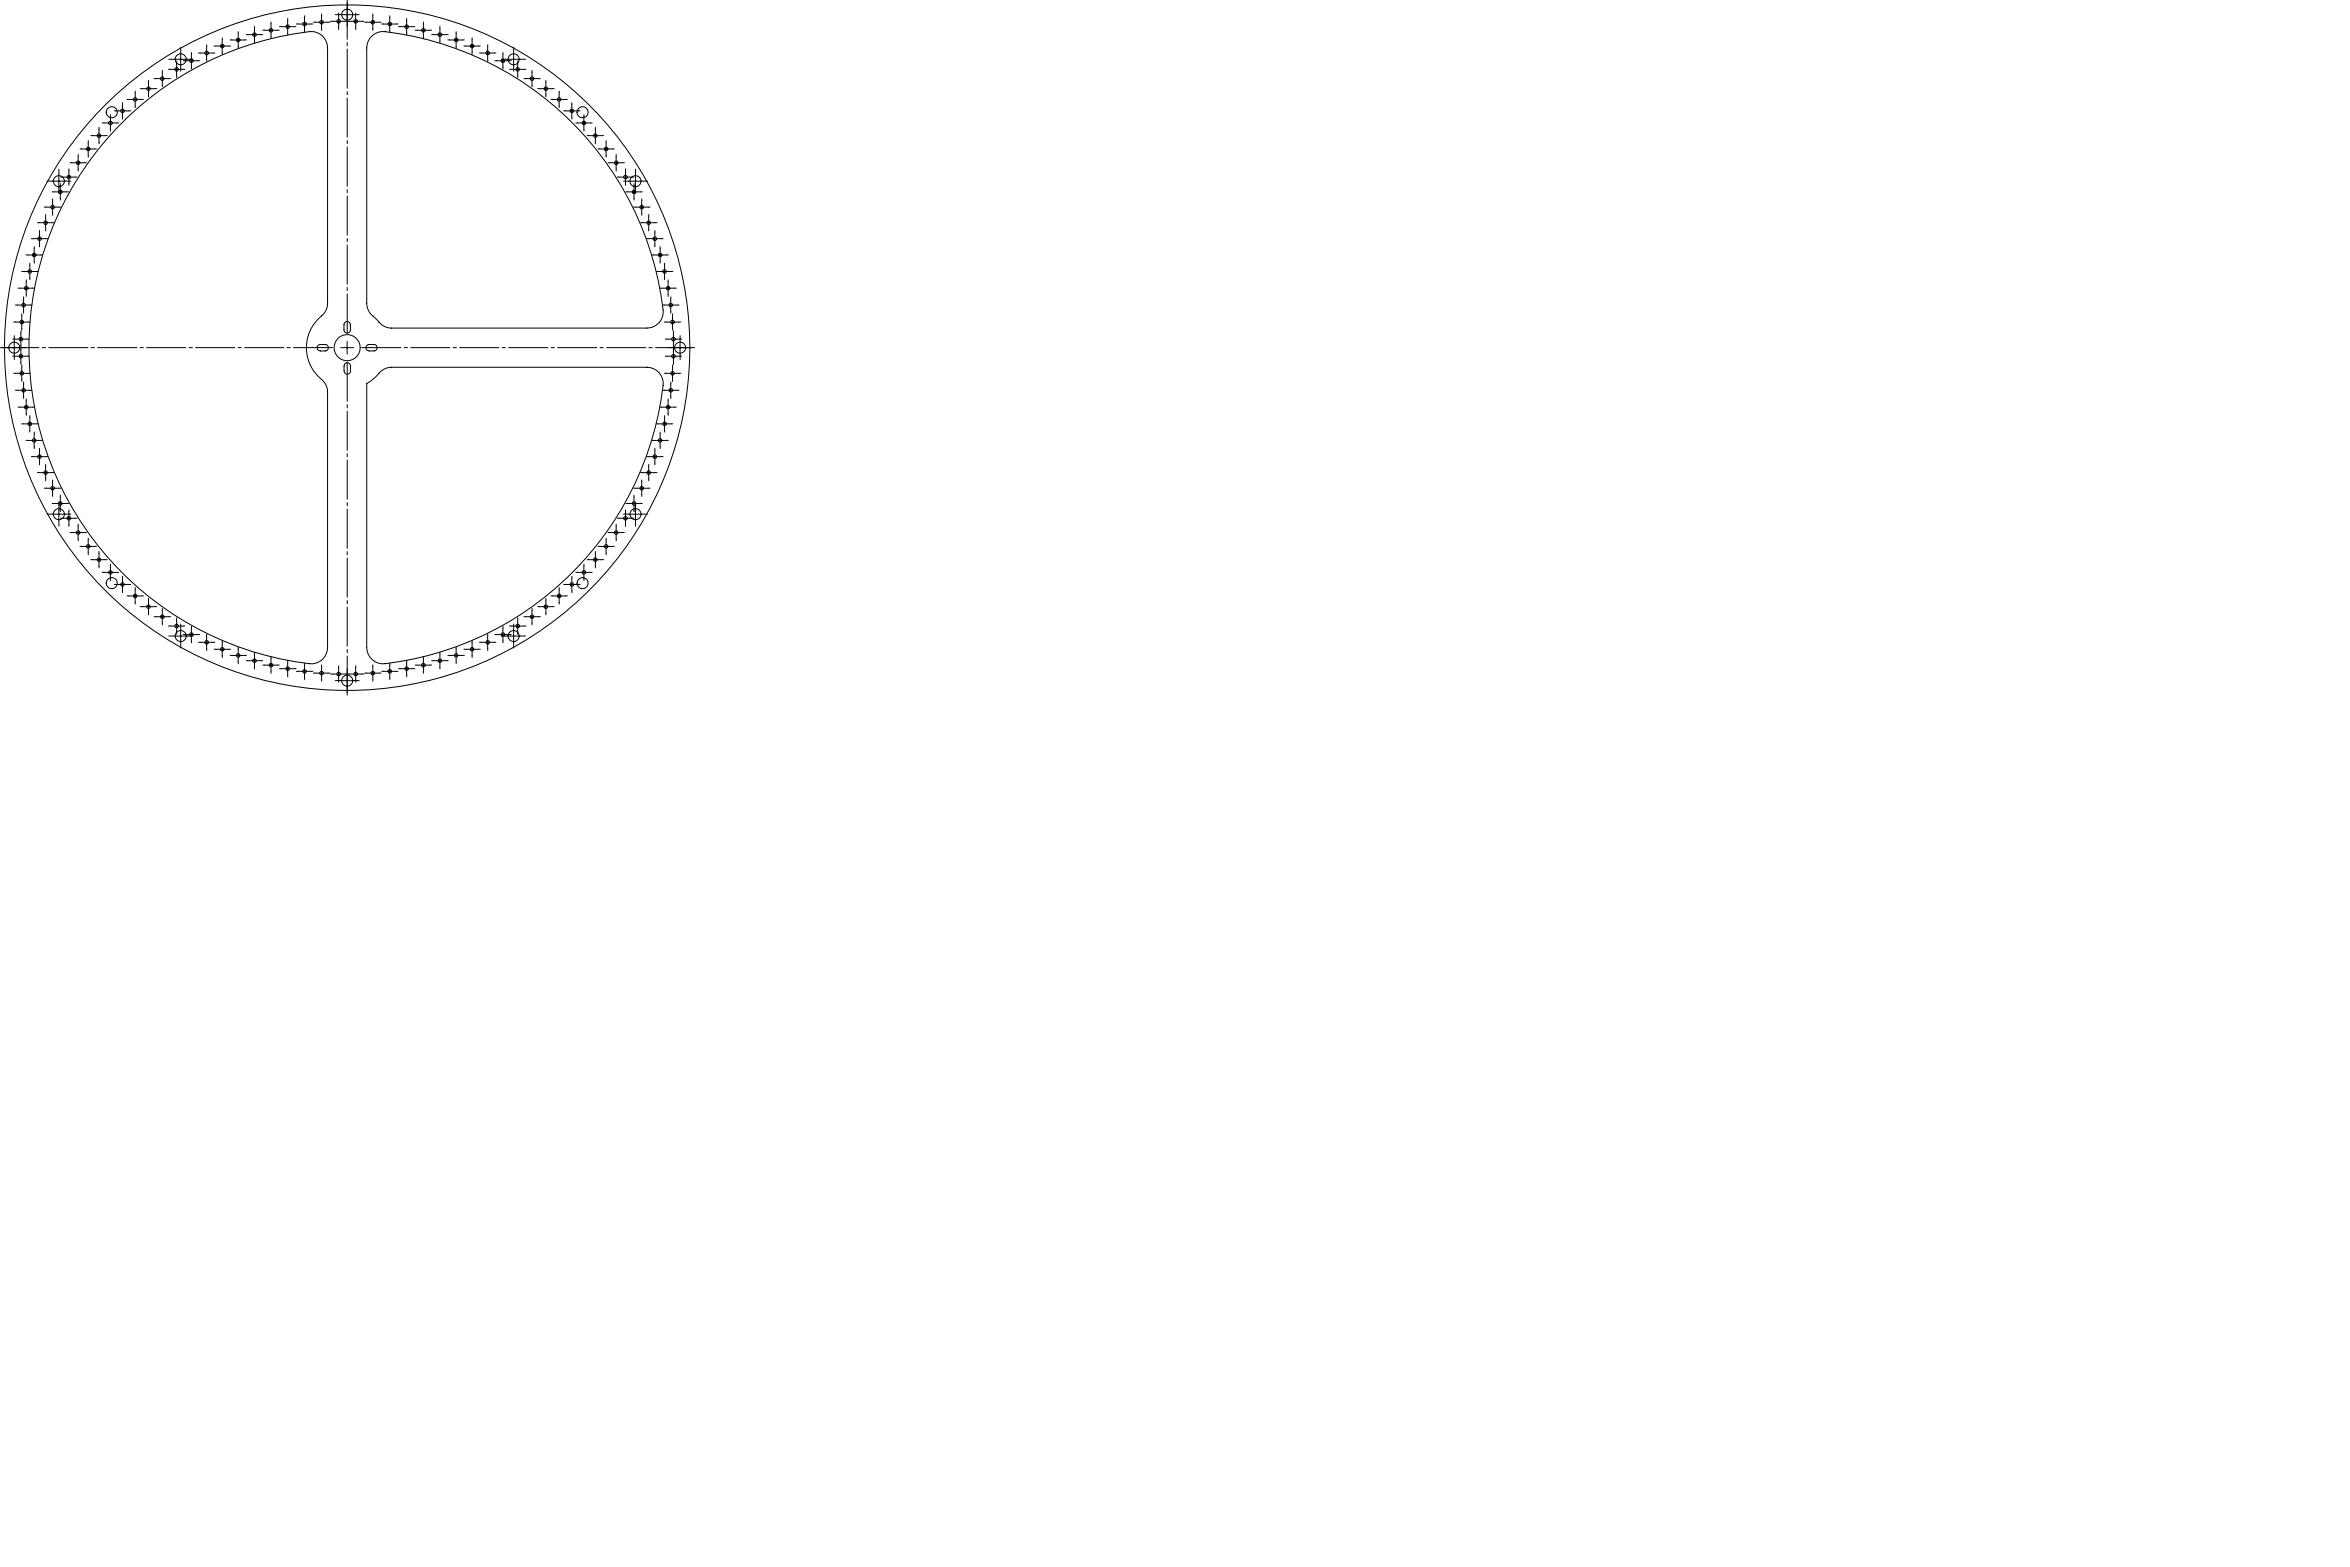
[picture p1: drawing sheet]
<svg xmlns="http://www.w3.org/2000/svg" width="914mm" height="610mm" viewBox="0 0 914 610" stroke-linecap="round" stroke-linejoin="round" font-family="sans-serif">
<path d="M130.1 135.2h-130.2M135.1 130.2v-130.3M140.1 135.2h130.9M135.1 140.2v130.9" fill="none" stroke="#000" stroke-width=".39" stroke-dasharray="15.2 1.3 1.3 1.3" stroke-dashoffset="-.7"/>
<g fill="none" stroke="#000" stroke-width=".39" stroke-dasharray="15.2 1.3 1.3 1.3">
<path d="M80.4 18.1v-.7M84 17.9h-.7M86.5 15.4v-.7M89 17.9h.7M90.2 15.5h-.7M92.7 13v-.7M92.7 18v.7M95.2 15.5h.7M96.5 13.5h-.7M99 11v-.7M99 16v.7M101.5 13.5h.7"/>
<path d="M103 11.7h-.7M105.5 9.2v-.6M105.5 14.2v.7M108 11.7h.7M109.5 10.4h-.7M112 7.9v-.7M112 12.9v.7M114.5 10.4h.7M116 9.3h-.7M118.5 6.8v-.7M118.5 11.8v.7M121 9.3h.7"/>
<path d="M122.6 8.6h-.7M125.1 6.1v-.7M125.1 11.1v.7M127.6 8.6h.7M129.3 8.3h-.7M131.8 5.8v-.7M131.8 10.8v.7M132.6 5.7h-2.2M134.3 8.3h.7M135.1 3.2v-2.2M135.1 8.2v2.2M135.9 8.3h-.7"/>
<path d="M137.6 5.7h2.2M138.4 5.8v-.7M138.4 10.8v.7M140.9 8.3h.7M142.6 8.6h-.7M145.1 6.1v-.7M145.1 11.1v.7M147.6 8.6h.7M149.2 9.3h-.7M151.7 6.8v-.7M151.7 11.8v.7M154.2 9.3h.7"/>
<path d="M155.7 10.4h-.7M158.2 7.9v-.7M158.2 12.9v.7M160.7 10.4h.7M162.2 11.7h-.6M164.7 9.2v-.6M164.7 14.2v.7M167.2 11.7h.7M168.7 13.5h-.7M171.2 11v-.7M171.2 16v.7M173.7 13.5h.7"/>
<path d="M175 15.5h-.7M177.5 13v-.7M177.5 18v.7M180 15.5h.7M181.2 17.9h-.7M183.7 15.4v-.7M186.2 17.9h.7M189.8 18.1v-.7M50.1 38.7h-.7M52.6 36.2v-.7M55.1 38.7h.7M55.3 34.5h-.7"/>
<path d="M57.8 32v-.7M57.8 37v.7M60.3 34.5h.7M60.7 30.6h-.7M63.2 28.1v-.7M63.2 33.1v.7M65.7 30.6h.7M66.2 27h-.7M67.8 23.1h-2.1M68.7 24.5v-.7M68.7 29.5v.7M70.3 20.6v-2.2"/>
<path d="M70.3 25.6v2.1M71.2 27h.7M72 23.6h-.7M72.8 23.1h2.2M74.5 21.1v-.7M74.5 26.1v.7M77 23.6h.7M77.9 20.6h-.7M80.4 23.1v.7M82.9 20.6h.7M86.5 20.4v.7M183.7 20.4v.7"/>
<path d="M187.3 20.6h-.7M189.8 23.1v.7M192.3 20.6h.7M193.2 23.6h-.7M195.7 21.1v-.7M195.7 26.1v.7M197.4 23.1h-2.2M198.2 23.6h.7M199 27h-.7M199.9 20.6v-2.2M199.9 25.6v2.1M201.5 24.5v-.7"/>
<path d="M201.5 29.5v.7M202.4 23.1h2.1M204 27h.7M204.5 30.6h-.7M207 28.1v-.7M207 33.1v.7M209.5 30.6h.7M209.9 34.5h-.7M212.4 32v-.7M212.4 37v.7M214.9 34.5h.7M215.1 38.7h-.7"/>
<path d="M217.6 36.2v-.7M220.1 38.7h.7M31.8 57.9h-.7M34.3 55.4v-.7M36 52.8h-.7M36.8 57.9h.7M38.5 50.3v-.7M38.5 55.3v.7M40.5 47.8h-.7M41 52.8h.7M43 45.3v-.7M43 50.3v.7"/>
<path d="M45.2 43.1h-.7M45.5 47.8h.7M47.7 40.6v-.7M47.7 45.6v.7M50.2 43.1h.7M52.6 41.2v.7M217.6 41.2v.7M220 43.1h-.7M222.5 40.6v-.7M222.5 45.6v.7M224.7 47.8h-.7M225 43.1h.7"/>
<path d="M227.2 45.3v-.7M227.2 50.3v.7M229.2 52.8h-.7M229.7 47.8h.7M231.7 50.3v-.7M231.7 55.3v.7M233.4 57.9h-.7M234.2 52.8h.7M235.9 55.4v-.7M238.4 57.9h.7M20.4 70.5h-2.1M20.5 78.1v-.7"/>
<path d="M21 74.6h-.7M22.9 68v-2.2M22.9 73v2.1M23.5 72.1v-.7M23.5 77.1v.7M24.3 68.9h-.7M25.4 70.5h2.2M26 74.6h.7M26.8 66.4v-.7M26.8 71.4v.7M27.9 63.3h-.7M29.3 68.9h.7"/>
<path d="M30.4 60.8v-.7M30.4 65.8v.7M32.9 63.3h.7M34.3 60.4v.7M235.9 60.4v.7M237.3 63.3h-.7M239.8 60.8v-.7M239.8 65.8v.7M240.9 68.9h-.7M242.3 63.3h.7M243.4 66.4v-.7M243.4 71.4v.7"/>
<path d="M244.2 74.6h-.7M244.8 70.5h-2.2M245.9 68.9h.7M246.7 72.1v-.7M246.7 77.1v.7M247.3 68v-2.2M247.3 73v2.1M249.2 74.6h.7M249.7 78.1v-.7M249.8 70.5h2.1M10.8 99.2h-.7M12.9 92.8h-.7"/>
<path d="M13.3 96.7v-.7M15.3 86.6h-.7M15.4 90.3v-.7M15.4 95.3v.7M15.8 99.2h.7M17.8 84.1v-.7M17.8 89.1v.7M17.9 92.8h.7M18 80.6h-.7M20.3 86.6h.7M20.5 83.1v.7M23 80.6h.7"/>
<path d="M247.2 80.6h-.7M249.7 83.1v.7M249.9 86.6h-.7M252.2 80.6h.7M252.3 92.8h-.7M252.4 84.1v-.7M252.4 89.1v.7M254.4 99.2h-.7M254.8 90.3v-.7M254.8 95.3v.7M254.9 86.6h.7M256.9 96.7v-.7"/>
<path d="M257.3 92.8h.7M259.4 99.2h.7M6.7 118.7h-.7M7.7 112.1h-.7M9.1 105.6h-.7M9.2 116.2v-.7M10.2 109.6v-.7M10.2 114.6v.7M11.6 103.1v-.7M11.6 108.1v.7M11.7 118.7h.7M12.7 112.1h.7"/>
<path d="M13.3 101.7v.7M14.1 105.6h.7M256.1 105.6h-.7M256.9 101.7v.7M257.5 112.1h-.7M258.5 118.7h-.7M258.6 103.1v-.7M258.6 108.1v.7M260 109.6v-.7M260 114.6v.7M261 116.2v-.7M261.1 105.6h.7"/>
<path d="M262.5 112.1h.7M263.5 118.7h.7M3.1 135.2h-2.2M5.6 132.7v-2.1M5.6 137.7v2.2M5.6 131.9h-.7M5.6 138.6h-.7M6 125.3h-.7M8.1 135.2h2.1M8.1 129.4v-.7M8.1 134.4v.7M8.1 136.1v-.7"/>
<path d="M8.5 122.8v-.7M8.5 127.8v.7M9.2 121.2v.7M10.6 131.9h.7M10.6 138.6h.7M11 125.3h.7M259.2 125.3h-.7M259.6 131.9h-.7M259.6 138.6h-.7M261 121.2v.7M261.7 122.8v-.7M261.7 127.8v.7"/>
<path d="M262.1 129.4v-.7M262.1 134.4v.7M262.1 136.1v-.7M262.1 135.2h-2.1M264.2 125.3h.7M264.6 131.9h.7M264.6 138.6h.7M264.6 132.7v-2.1M264.6 137.7v2.2M267.1 135.2h2.2M6 145.2h-.7M6.7 151.8h-.7"/>
<path d="M7.7 158.4h-.7M8.1 141.1v.7M8.5 142.7v-.7M8.5 147.7v.7M9.2 149.3v-.7M9.2 154.3v.7M10.2 155.9v-.7M11 145.2h.7M11.7 151.8h.7M12.7 158.4h.7M257.5 158.4h-.7M258.5 151.8h-.7"/>
<path d="M259.2 145.2h-.7M260 155.9v-.7M261 149.3v-.7M261 154.3v.7M261.7 142.7v-.7M261.7 147.7v.7M262.1 141.1v.7M262.5 158.4h.7M263.5 151.8h.7M264.2 145.2h.7M9.1 164.9h-.7M10.2 160.9v.7"/>
<path d="M10.8 171.3h-.7M11.6 162.4v-.7M11.6 167.4v.7M12.9 177.6h-.7M13.3 168.8v-.7M13.3 173.8v.7M14.1 164.9h.7M15.4 175.1v-.7M15.8 171.3h.7M17.9 177.6h.7M252.3 177.6h-.7M254.4 171.3h-.7"/>
<path d="M254.8 175.1v-.7M256.1 164.9h-.7M256.9 168.8v-.7M256.9 173.8v.7M257.3 177.6h.7M258.6 162.4v-.7M258.6 167.4v.7M259.4 171.3h.7M260 160.9v.7M261.1 164.9h.7M15.3 183.8h-.7M15.4 180.1v.7"/>
<path d="M17.8 181.3v-.7M17.8 186.3v.7M18 189.9h-.7M20.3 183.8h.7M20.5 187.4v-.7M20.5 192.4v.7M21 195.8h-.7M22.9 197.5v-2.1M23 189.9h.7M23.5 193.3v-.7M23.5 198.3v.7M26 195.8h.7"/>
<path d="M26.8 199.1v-.7M243.4 199.1v-.7M244.2 195.8h-.7M246.7 193.3v-.7M246.7 198.3v.7M247.2 189.9h-.7M247.3 197.5v-2.1M249.2 195.8h.7M249.7 187.4v-.7M249.7 192.4v.7M249.9 183.8h-.7M252.2 189.9h.7"/>
<path d="M252.4 181.3v-.7M252.4 186.3v.7M254.8 180.1v.7M254.9 183.8h.7M20.4 200h-2.1M22.9 202.5v2.2M24.3 201.6h-.7M25.4 200h2.2M26.8 204.1v.7M27.9 207.2h-.7M29.3 201.6h.7M30.4 204.7v-.7"/>
<path d="M30.4 209.7v.7M31.8 212.6h-.7M32.9 207.2h.7M34.3 210.1v-.7M34.3 215.1v.7M36 217.7h-.7M36.8 212.6h.7M38.5 215.2v-.7M41 217.7h.7M229.2 217.7h-.7M231.7 215.2v-.7M233.4 212.6h-.7"/>
<path d="M234.2 217.7h.7M235.9 210.1v-.7M235.9 215.1v.7M237.3 207.2h-.7M238.4 212.6h.7M239.8 204.7v-.7M239.8 209.7v.7M240.9 201.6h-.7M242.3 207.2h.7M243.4 204.1v.7M244.8 200h-2.2M245.9 201.6h.7"/>
<path d="M247.3 202.5v2.2M249.8 200h2.1M38.5 220.2v.7M40.5 222.7h-.7M43 220.2v-.7M43 225.2v.7M45.2 227.4h-.7M45.5 222.7h.7M47.7 224.9v-.7M47.7 229.9v.7M50.1 231.8h-.7M50.2 227.4h.7"/>
<path d="M52.6 229.3v-.7M52.6 234.3v.7M55.1 231.8h.7M55.3 236h-.7M57.8 233.5v-.7M57.8 238.5v.7M60.3 236h.7M60.7 239.9h-.7M63.2 237.4v-.7M65.7 239.9h.7M204.5 239.9h-.7M207 237.4v-.7"/>
<path d="M209.5 239.9h.7M209.9 236h-.7M212.4 233.5v-.7M212.4 238.5v.7M214.9 236h.7M215.1 231.8h-.7M217.6 229.3v-.7M217.6 234.3v.7M220 227.4h-.7M220.1 231.8h.7M222.5 224.9v-.7M222.5 229.9v.7"/>
<path d="M224.7 222.7h-.7M225 227.4h.7M227.2 220.2v-.7M227.2 225.2v.7M229.7 222.7h.7M231.7 220.2v.7M63.2 242.4v.7M66.2 243.5h-.7M67.8 247.4h-2.1M68.7 241v-.7M68.7 246v.7M70.3 244.9v-2.1"/>
<path d="M70.3 249.9v2.2M71.2 243.5h.7M72 246.8h-.7M72.8 247.4h2.2M74.5 244.3v-.6M74.5 249.3v.7M77 246.8h.7M77.9 249.9h-.7M80.4 247.4v-.7M80.4 252.4v.7M82.9 249.9h.7M84 252.6h-.7"/>
<path d="M86.5 250.1v-.7M86.5 255.1v.7M89 252.6h.7M90.2 255h-.7M92.7 252.5v-.7M92.7 257.5v.7M95.2 255h.7M96.5 257h-.7M99 254.5v-.7M99 259.5v.7M101.5 257h.7M103 258.7h-.7"/>
<path d="M105.5 256.2v-.7M108 258.7h.7M112 257.6v-.7M118.5 258.7v-.7M125.1 259.3v-.7M131.8 259.7v-.7M138.4 259.7v-.7M145.1 259.3v-.7M151.7 258.7v-.7M158.2 257.6v-.7M162.2 258.7h-.6M164.7 256.2v-.7"/>
<path d="M167.2 258.7h.7M168.7 257h-.7M171.2 254.5v-.7M171.2 259.5v.7M173.7 257h.7M175 255h-.7M177.5 252.5v-.7M177.5 257.5v.7M180 255h.7M181.2 252.6h-.7M183.7 250.1v-.7M183.7 255.1v.7"/>
<path d="M186.2 252.6h.7M187.3 249.9h-.7M189.8 247.4v-.7M189.8 252.4v.7M192.3 249.9h.7M193.2 246.8h-.7M195.7 244.3v-.6M195.7 249.3v.7M197.4 247.4h-2.2M198.2 246.8h.7M199 243.5h-.7M199.9 244.9v-2.1"/>
<path d="M199.9 249.9v2.2M201.5 241v-.7M201.5 246v.7M202.4 247.4h2.1M204 243.5h.7M207 242.4v.7M105.5 261.2v.7M109.5 260.1h-.7M112 262.6v.7M114.5 260.1h.7M116 261.2h-.7M118.5 263.7v.7"/>
<path d="M121 261.2h.7M122.6 261.8h-.7M125.1 264.3v.7M127.6 261.8h.7M129.3 262.2h-.7M131.8 264.7v.7M132.6 264.8h-2.2M134.3 262.2h.7M135.1 262.3v-2.2M135.1 267.3v2.1M135.9 262.2h-.7M137.6 264.8h2.2"/>
<path d="M138.4 264.7v.7M140.9 262.2h.7M142.6 261.8h-.7M145.1 264.3v.7M147.6 261.8h.7M149.2 261.2h-.7M151.7 263.7v.7M154.2 261.2h.7M155.7 260.1h-.7M158.2 262.6v.7M160.7 260.1h.7M164.7 261.2v.7"/>
</g>
<g fill="none" stroke="#000" stroke-width=".39">
<path d="M80.4 18.1v5M84 17.9h5M86.5 15.4v5M90.2 15.6h5M92.7 13.1v4.9M96.5 13.5h5M99 11v5M102.9 11.8h5M105.4 9.3v5M109.4 10.4h5M111.9 7.9v5M116 9.3h5"/>
<path d="M118.5 6.8v5.1M122.6 8.6h5M125.1 6.1v5M129.3 8.3h5M131.8 5.8v5M132.6 5.7h5M135.1 3.2v5M135.9 8.3h5M138.4 5.8v5M142.6 8.6h4.9M144.9 13.9a6.3 6.3 0 0 1 4.9-1.6 123.6 123.6 0 0 1 108.3 109.6 6.3 6.3 0 0 1-6.4 5.7h-99.3a8.4 8.4 0 0 1-6.4-3.8 7.2 7.2 0 0 1-3.3-5.8v-99.4a6.4 6.4 0 0 1 2.2-4.7zM145.1 6.1v5"/>
<path d="M149.2 9.3h5M151.7 6.8v5.1M155.7 10.4h5M158.2 7.9v5M162.2 11.8h5M164.7 9.3v5M168.7 13.5h4.9M171.2 11v5M175 15.6h5M177.5 13.1v4.9M181.2 17.9h5M183.7 15.4v5"/>
<path d="M189.8 18.1v5M50.1 38.7h5M52.6 36.2v5M55.3 34.5h5M57.8 32v5M60.6 30.6h5.1M63.1 28.1v5M66.2 27h5M67.8 23.1h5M68.7 24.5v5M70.3 20.6v5M72 23.6h5"/>
<path d="M74.5 21.1v5M77.9 20.6h5M187.3 20.6h5M193.2 23.6h5M195.7 21.1v5M197.3 23.1h5.1M198.9 27h5M199.8 20.6v5M201.4 24.5v5M204.5 30.6h5M207 28.1v5M209.9 34.5h5"/>
<path d="M212.4 32v5M215.1 38.7h5M217.6 36.2v5M31.8 58h5M34.3 55.5v4.9M36 52.8h5M38.5 50.3v5M40.5 47.8h5M43 45.3v5M45.2 43.1h5M47.7 40.6v5M49.4 45.9a122.7 122.7 0 0 1 72.3-33.6 6.3 6.3 0 0 1 5.8 6.3v99.4a6.1 6.1 0 0 1-2.4 4.9 16 16 0 0 0 .5 25.2l1.3 1.7 .6 2.7v99.4a6.3 6.3 0 0 1-7.1 6.3 123.8 123.8 0 0 1-102.7-83.7 123.8 123.8 0 0 1 31.7-128.6z"/>
<path d="M220 43.1h5M222.5 40.6v5M224.7 47.8h5M227.2 45.3v5M229.2 52.8h4.9M231.7 50.3v5M233.3 58h5M235.8 55.5v4.9M20.4 70.5h5M20.5 78.1v5M21 74.6h5M22.9 68v5"/>
<path d="M23.5 72.1v5.1M24.3 68.9h5M26.8 66.4v5M27.9 63.3h5M30.4 60.8v5M237.2 63.3h5.1M239.7 60.8v5M240.9 68.9h5M243.4 66.4v5M244.2 74.6h5M244.8 70.5h5M246.7 72.1v5.1"/>
<path d="M247.3 68v5M249.7 78.1v5M10.8 99.2h5M12.9 92.9h5M13.3 96.7v5M15.2 86.6h5M15.4 90.3v5.1M17.7 84.2v4.9M18 80.6h5M247.2 80.6h5M249.9 86.6h5M252.3 92.9h5"/>
<path d="M252.4 84.2v4.9M254.4 99.2h5M254.8 90.3v5.1M256.9 96.7v5M6.7 118.7h5M7.7 112.1h5M9.1 105.6h5M9.2 116.2v5M10.2 109.6v5M11.6 103.1v5M256.1 105.6h5M257.5 112.1h5"/>
<path d="M258.5 118.7h5M258.6 103.1v5M260 109.6v5M261 116.2v5M3 135.3h5M5.5 132.8v5M5.6 131.9h5M5.6 138.6h5M6 125.3h5M8.1 129.4v5M8.1 136.1v5M8.5 122.8v5"/>
<path d="M123.8 134.4a4.1 4.1 0 0 1 3.2-.3 1.28 1.28 0 0 1 .8 1.4 1.28 1.28 0 0 1-1.3 1h-1.9a1.26 1.26 0 0 1-1.1-.8 1.26 1.26 0 0 1 .3-1.3zM132.6 135.3h5M134.2 125.4a1.26 1.26 0 0 1 1.4-.2 1.26 1.26 0 0 1 .7 1.1v2a1.25 1.25 0 0 1-1.2 1.3 1.25 1.25 0 0 1-1.3-1.3v-2zM135.1 132.8v5M142.7 134.4a4.1 4.1 0 0 1 3.3-.3 1.27 1.27 0 0 1 .8 1.4 1.27 1.27 0 0 1-1.2 1h-2a1.28 1.28 0 0 1-1.1-.8 1.28 1.28 0 0 1 .2-1.3zM259.2 125.3h5M259.5 131.9h5M259.5 138.6h5M261.7 122.8v5M262 129.4v5M262 136.1v5M262.1 135.3h5"/>
<path d="M264.6 132.8v5M6 145.2h5M6.7 151.8h5M7.7 158.4h5M8.5 142.7v5M9.2 149.3v5M10.2 155.9v5M134.2 141.5a1.26 1.26 0 0 1 1.4-.3 1.26 1.26 0 0 1 .8 1.1v2a1.25 1.25 0 0 1-1.3 1.3 1.25 1.25 0 0 1-1.2-1.3v-2zM142.7 149.2a21.7 21.7 0 0 0 5.7-4.9l1.9-1.1 2.1-.3h99.3a6.4 6.4 0 0 1 6.3 7.1 123.6 123.6 0 0 1-109.5 108.2 6.4 6.4 0 0 1-5.8-6.3zM257.5 158.4h5M258.5 151.8h5M259.2 145.2h5"/>
<path d="M260 155.9v5M261 149.3v5M261.7 142.7v5M9.1 164.9h5M10.8 171.3h5M11.6 162.4v5M12.9 177.7h5M13.3 168.8v5M15.4 175.2v5M252.3 177.7h5M254.4 171.3h5M254.8 175.2v5"/>
<path d="M256.1 164.9h5M256.9 168.8v5M258.6 162.4v5M15.2 183.9h5M17.7 181.4v5M18 189.9h5M20.5 187.4v5M21 195.9h5M22.9 197.5v5M23.5 193.4v5M26.8 199.1v5M243.4 199.1v5"/>
<path d="M244.2 195.9h5M246.7 193.4v5M247.2 189.9h5M247.3 197.5v5M249.7 187.4v5M249.9 183.9h5M252.4 181.4v5M20.4 200h5M24.3 201.6h5M27.9 207.2h5M30.4 204.7v5M31.8 212.6h5"/>
<path d="M34.3 210.1v5M36 217.7h5M38.5 215.2v5M229.2 217.7h4.9M231.7 215.2v5M233.3 212.6h5M235.8 210.1v5M237.2 207.2h5.1M239.7 204.7v5M240.9 201.6h5M244.8 200h5M40.5 222.7h5"/>
<path d="M43 220.2v5M45.2 227.4h5M47.7 224.9v5M50.1 231.8h5M52.6 229.3v5M55.3 236h5M57.8 233.5v5M60.6 239.9h5.1M63.1 237.4v5M204.5 239.9h5M207 237.4v5M209.9 236h5"/>
<path d="M212.4 233.5v5M215.1 231.8h5M217.6 229.3v5M220 227.4h5M222.5 224.9v5M224.7 222.7h5M227.2 220.2v5M66.2 243.6h5M67.8 247.4h5M68.7 241.1v4.9M70.3 244.9v5M72 246.9h5"/>
<path d="M74.5 244.4v5M77.9 249.9h5M80.4 247.4v5M84 252.6h5M86.5 250.1v5M90.2 255h5M92.7 252.5v5M96.5 257h5M99 254.5v5M102.9 258.8h5M105.4 256.3v4.9M111.9 257.6v5"/>
<path d="M118.5 258.7v5M125.1 259.4v5M131.8 259.7v5M138.4 259.7v5M145.1 259.4v5M151.7 258.7v5M158.2 257.6v5M162.2 258.8h5M164.7 256.3v4.9M168.7 257h4.9M171.2 254.5v5M175 255h5"/>
<path d="M177.5 252.5v5M181.2 252.6h5M183.7 250.1v5M187.3 249.9h5M189.8 247.4v5M193.2 246.9h5M195.7 244.4v5M197.3 247.4h5.1M198.9 243.6h5M199.8 244.9v5M201.4 241.1v4.9M109.4 260.1h5"/>
<path d="M116 261.2h5M122.6 261.9h5M129.3 262.2h5M132.6 264.8h5M135.1 262.3v5M135.9 262.2h5M142.6 261.9h4.9M149.2 261.2h5M155.7 260.1h5"/>
<circle cx="86.5" cy="17.9" r=".7"/>
<circle cx="92.7" cy="15.5" r=".71"/>
<circle cx="99" cy="13.5" r=".69"/>
<circle cx="105.4" cy="11.8" r=".71"/>
<circle cx="111.9" cy="10.4" r=".7"/>
<circle cx="118.5" cy="9.4" r=".7"/>
<circle cx="125.1" cy="8.6" r=".69"/>
<circle cx="131.8" cy="8.3" r=".7"/>
<circle cx="135.1" cy="5.7" r="2.15"/>
<circle cx="138.4" cy="8.3" r=".7"/>
<circle cx="145" cy="8.6" r=".69"/>
<circle cx="151.7" cy="9.4" r=".7"/>
<circle cx="158.2" cy="10.4" r=".7"/>
<circle cx="164.7" cy="11.8" r=".7"/>
<circle cx="171.2" cy="13.5" r=".69"/>
<circle cx="177.5" cy="15.5" r=".71"/>
<circle cx="183.7" cy="17.9" r=".7"/>
<circle cx="52.6" cy="38.7" r=".71"/>
<circle cx="57.8" cy="34.5" r=".69"/>
<circle cx="63.2" cy="30.6" r=".7"/>
<circle cx="68.7" cy="27" r=".71"/>
<circle cx="70.3" cy="23.1" r="2.15"/>
<circle cx="74.5" cy="23.6" r=".7"/>
<circle cx="80.4" cy="20.6" r=".71"/>
<circle cx="189.8" cy="20.6" r=".71"/>
<circle cx="195.7" cy="23.6" r=".7"/>
<circle cx="199.9" cy="23.1" r="2.15"/>
<circle cx="201.4" cy="27" r=".71"/>
<circle cx="207" cy="30.6" r=".7"/>
<circle cx="212.4" cy="34.5" r=".69"/>
<circle cx="217.6" cy="38.7" r=".71"/>
<circle cx="34.3" cy="57.9" r=".71"/>
<circle cx="38.5" cy="52.8" r=".69"/>
<circle cx="43" cy="47.8" r=".7"/>
<circle cx="43.5" cy="43.7" r="2.16"/>
<circle cx="47.7" cy="43.1" r=".71"/>
<circle cx="222.5" cy="43.1" r=".71"/>
<circle cx="226.7" cy="43.7" r="2.16"/>
<circle cx="227.2" cy="47.8" r=".7"/>
<circle cx="231.7" cy="52.8" r=".69"/>
<circle cx="235.8" cy="58" r=".71"/>
<circle cx="22.9" cy="70.5" r="2.16"/>
<circle cx="23.5" cy="74.7" r=".7"/>
<circle cx="26.8" cy="68.9" r=".69"/>
<circle cx="30.4" cy="63.3" r=".7"/>
<circle cx="239.8" cy="63.3" r=".7"/>
<circle cx="243.4" cy="68.9" r=".69"/>
<circle cx="246.7" cy="74.7" r=".7"/>
<circle cx="247.3" cy="70.5" r="2.15"/>
<circle cx="13.3" cy="99.2" r=".71"/>
<circle cx="15.4" cy="92.9" r=".69"/>
<circle cx="17.8" cy="86.7" r=".7"/>
<circle cx="20.5" cy="80.6" r=".7"/>
<circle cx="249.7" cy="80.6" r=".7"/>
<circle cx="252.4" cy="86.7" r=".7"/>
<circle cx="254.8" cy="92.9" r=".69"/>
<circle cx="256.9" cy="99.2" r=".71"/>
<circle cx="9.2" cy="118.7" r=".7"/>
<circle cx="10.2" cy="112.1" r=".7"/>
<circle cx="11.6" cy="105.6" r=".7"/>
<circle cx="258.6" cy="105.6" r=".7"/>
<circle cx="260" cy="112.1" r=".7"/>
<circle cx="261" cy="118.7" r=".7"/>
<circle cx="5.5" cy="135.3" r="2.15"/>
<circle cx="8.1" cy="138.6" r=".7"/>
<circle cx="8.1" cy="132" r=".7"/>
<circle cx="8.5" cy="125.3" r=".71"/>
<circle cx="135.1" cy="135.3" r="5.1"/>
<circle cx="135.1" cy="135.3" r="133.3"/>
<circle cx="261.7" cy="125.3" r=".71"/>
<circle cx="262" cy="138.6" r=".7"/>
<circle cx="262" cy="131.9" r=".7"/>
<circle cx="264.6" cy="135.3" r="2.15"/>
<circle cx="8.5" cy="145.2" r=".71"/>
<circle cx="9.2" cy="151.8" r=".7"/>
<circle cx="10.2" cy="158.4" r=".7"/>
<circle cx="260" cy="158.4" r=".7"/>
<circle cx="261" cy="151.8" r=".7"/>
<circle cx="261.7" cy="145.2" r=".71"/>
<circle cx="11.6" cy="164.9" r=".69"/>
<circle cx="13.3" cy="171.3" r=".71"/>
<circle cx="15.4" cy="177.6" r=".7"/>
<circle cx="254.8" cy="177.6" r=".7"/>
<circle cx="256.9" cy="171.3" r=".71"/>
<circle cx="258.6" cy="164.9" r=".69"/>
<circle cx="17.7" cy="183.9" r=".71"/>
<circle cx="20.5" cy="189.9" r=".7"/>
<circle cx="23.5" cy="195.9" r=".7"/>
<circle cx="246.7" cy="195.9" r=".7"/>
<circle cx="249.7" cy="189.9" r=".7"/>
<circle cx="252.4" cy="183.9" r=".71"/>
<circle cx="22.9" cy="200" r="2.16"/>
<circle cx="26.8" cy="201.6" r=".69"/>
<circle cx="30.4" cy="207.2" r=".7"/>
<circle cx="34.3" cy="212.6" r=".71"/>
<circle cx="38.5" cy="217.7" r=".69"/>
<circle cx="231.7" cy="217.7" r=".69"/>
<circle cx="235.8" cy="212.6" r=".71"/>
<circle cx="239.8" cy="207.2" r=".7"/>
<circle cx="243.4" cy="201.6" r=".69"/>
<circle cx="247.3" cy="200" r="2.15"/>
<circle cx="43" cy="222.7" r=".7"/>
<circle cx="43.5" cy="226.9" r="2.16"/>
<circle cx="47.7" cy="227.4" r=".7"/>
<circle cx="52.6" cy="231.8" r=".71"/>
<circle cx="57.8" cy="236" r=".69"/>
<circle cx="63.2" cy="239.9" r=".7"/>
<circle cx="207" cy="239.9" r=".7"/>
<circle cx="212.4" cy="236" r=".69"/>
<circle cx="217.6" cy="231.8" r=".71"/>
<circle cx="222.5" cy="227.4" r=".7"/>
<circle cx="226.7" cy="226.9" r="2.16"/>
<circle cx="227.2" cy="222.7" r=".7"/>
<circle cx="68.7" cy="243.5" r=".71"/>
<circle cx="70.3" cy="247.4" r="2.15"/>
<circle cx="74.5" cy="246.9" r=".7"/>
<circle cx="80.4" cy="249.9" r=".7"/>
<circle cx="86.5" cy="252.6" r=".7"/>
<circle cx="92.7" cy="255" r=".71"/>
<circle cx="99" cy="257" r=".69"/>
<circle cx="105.4" cy="258.7" r=".71"/>
<circle cx="164.7" cy="258.7" r=".7"/>
<circle cx="171.2" cy="257" r=".69"/>
<circle cx="177.5" cy="255" r=".71"/>
<circle cx="183.7" cy="252.6" r=".7"/>
<circle cx="189.8" cy="249.9" r=".7"/>
<circle cx="195.7" cy="246.9" r=".7"/>
<circle cx="199.9" cy="247.4" r="2.15"/>
<circle cx="201.4" cy="243.5" r=".71"/>
<circle cx="111.9" cy="260.1" r=".71"/>
<circle cx="118.5" cy="261.2" r=".7"/>
<circle cx="125.1" cy="261.9" r=".69"/>
<circle cx="131.8" cy="262.2" r=".7"/>
<circle cx="135.1" cy="264.8" r="2.15"/>
<circle cx="138.4" cy="262.2" r=".7"/>
<circle cx="145" cy="261.9" r=".69"/>
<circle cx="151.7" cy="261.2" r=".7"/>
<circle cx="158.2" cy="260.1" r=".71"/>
</g>
</svg>
